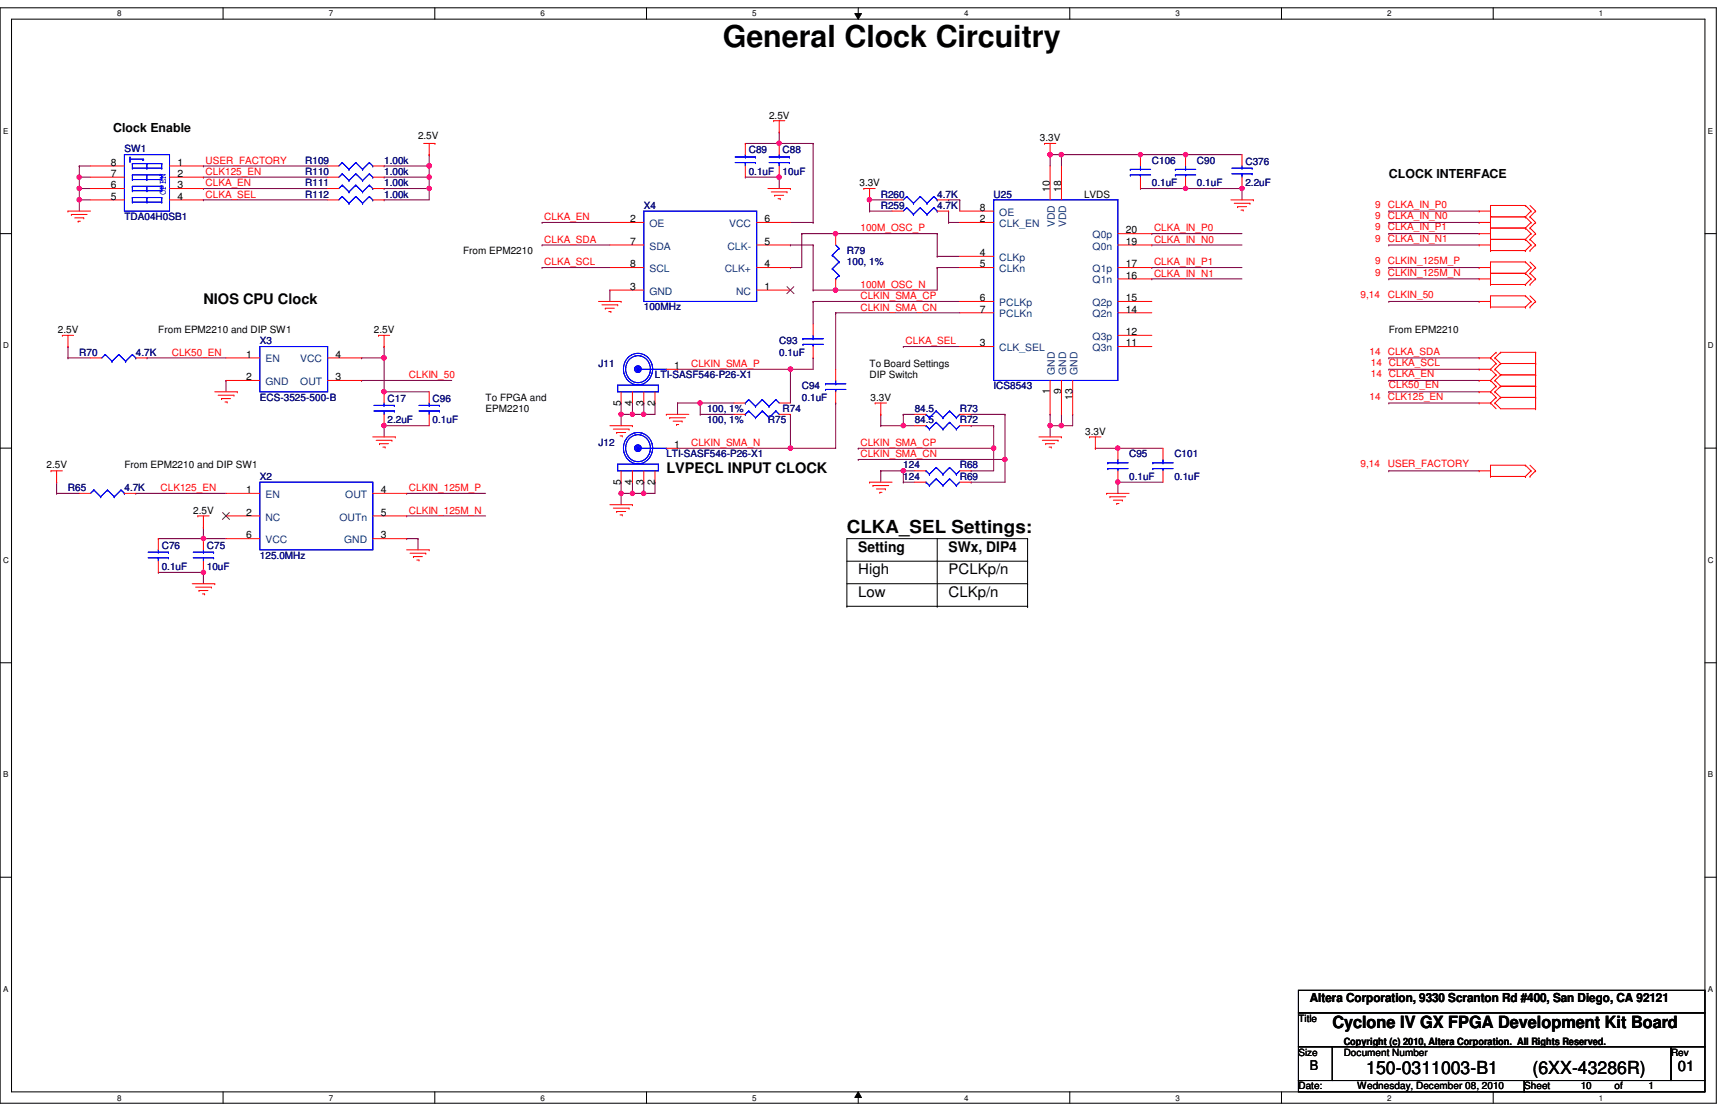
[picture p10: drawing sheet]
<svg xmlns="http://www.w3.org/2000/svg" width="432mm" height="279mm" viewBox="0 0 432 279" stroke-linecap="round" stroke-linejoin="round" font-family="sans-serif">
<defs><g id="words">
<text font-size="7.6" x="180.5" y="11.8">General Clock Circuitry</text>
<g font-size="4.5">
<text x="211.5" y="133">CLKA_SEL Settings:</text>
<text x="341.2" y="268.2">150-0311003-B1</text>
<text x="382.7" y="268.2">(6XX-43286R)</text>
</g>
<text font-size="4.2" x="332.7" y="256.8">Cyclone IV GX FPGA Development Kit Board</text>
<g font-size="3.6">
<text x="50.8" y="75.8">NIOS CPU Clock</text>
<text x="166.4" y="118.1">LVPECL INPUT CLOCK</text>
<text x="214.3" y="137.9">Setting</text>
<text x="236.9" y="137.9">SWx, DIP4</text>
<text x="214.3" y="143.4">High</text>
<text x="236.9" y="143.4">PCLKp/n</text>
<text x="214.3" y="149">Low</text>
<text x="236.9" y="149">CLKp/n</text>
<text x="419" y="267.4">01</text>
</g>
<text font-size="3.3" x="327.1" y="267.2">B</text>
<g font-size="3.1">
<text x="28.2" y="33">Clock Enable</text>
<text x="346.8" y="44.3">CLOCK INTERFACE</text>
<text x="327.1" y="250.1">Altera Corporation, 9330 Scranton Rd #400, San Diego, CA 92121</text>
</g>
<g font-size="2.5">
<text x="192.1" y="29.6">2.5V</text>
<text x="104.4" y="34.7">2.5V</text>
<text x="259.7" y="35.2">3.3V</text>
<text x="27.6" y="41.4">8</text>
<text x="44.3" y="41.4">1</text>
<text x="27.6" y="47">6</text>
<text x="27.6" y="44.2">7</text>
<text x="44.3" y="44.2">2</text>
<text x="44.3" y="47">3</text>
<text x="214.6" y="46.5">3.3V</text>
<text x="262.2" y="47.9" transform="rotate(-90 262.2 47.9)">10</text>
<text x="265" y="47.9" transform="rotate(-90 265 47.9)">18</text>
<text x="27.6" y="49.9">5</text>
<text x="44.3" y="49.9">4</text>
<text x="244.7" y="52.7">8</text>
<text x="270.7" y="49.3">LVDS</text>
<text x="157.4" y="55.5">2</text>
<text x="191" y="55.5">6</text>
<text x="244.7" y="55.5">2</text>
<text x="281.2" y="58.3">20</text>
<text x="115.7" y="63.4">From EPM2210</text>
<text x="157.4" y="61.1">7</text>
<text x="191" y="61.1">5</text>
<text x="244.7" y="64">4</text>
<text x="281.2" y="61.1">19</text>
<text x="157.4" y="66.8">8</text>
<text x="191" y="66.8">4</text>
<text x="244.7" y="66.8">5</text>
<text x="281.2" y="69.6">16</text>
<text x="281.2" y="66.8">17</text>
<text x="157.4" y="72.4">3</text>
<text x="191" y="72.4">1</text>
<text x="244.7" y="75.2">6</text>
<text x="281.2" y="75.2">15</text>
<text x="14.4" y="83.1">2.5V</text>
<text x="39.5" y="83.1">From EPM2210 and DIP SW1</text>
<text x="93.4" y="83.1">2.5V</text>
<text x="244.7" y="78.1">7</text>
<text x="281.2" y="83.7">12</text>
<text x="281.2" y="78.1">14</text>
<text x="346.8" y="83.1">From EPM2210</text>
<text x="61.5" y="89.3">1</text>
<text x="83.8" y="89.3">4</text>
<text x="244.7" y="86.5">3</text>
<text x="281.2" y="86.5">11</text>
<text x="61.5" y="95">2</text>
<text x="83.8" y="95">3</text>
<text x="168.4" y="92.2">1</text>
<text x="217.2" y="91.6">To Board Settings</text>
<text x="217.2" y="94.5">DIP Switch</text>
<text x="121.3" y="100.1">To FPGA and</text>
<text x="155.1" y="101.3" transform="rotate(-90 155.1 101.3)">5</text>
<text x="157.9" y="101.3" transform="rotate(-90 157.9 101.3)">4</text>
<text x="160.7" y="101.3" transform="rotate(-90 160.7 101.3)">3</text>
<text x="163.5" y="101.3" transform="rotate(-90 163.5 101.3)">2</text>
<text x="217.4" y="100.1">3.3V</text>
<text x="262.2" y="98.4" transform="rotate(-90 262.2 98.4)">1</text>
<text x="265" y="98.4" transform="rotate(-90 265 98.4)">9</text>
<text x="267.8" y="99.9" transform="rotate(-90 267.8 99.9)">13</text>
<text x="121.3" y="103">EPM2210</text>
<text x="168.4" y="111.9">1</text>
<text x="271" y="108.5">3.3V</text>
<text x="11.6" y="117">2.5V</text>
<text x="31.1" y="117">From EPM2210 and DIP SW1</text>
<text x="61.5" y="123.1">1</text>
<text x="95.1" y="123.1">4</text>
<text x="155.1" y="121" transform="rotate(-90 155.1 121)">5</text>
<text x="157.9" y="121" transform="rotate(-90 157.9 121)">4</text>
<text x="160.7" y="121" transform="rotate(-90 160.7 121)">3</text>
<text x="163.5" y="121" transform="rotate(-90 163.5 121)">2</text>
<text x="48.3" y="128.3">2.5V</text>
<text x="61.5" y="128.8">2</text>
<text x="95.1" y="128.8">5</text>
<text x="61.5" y="134.5">6</text>
<text x="95.1" y="134.5">3</text>
<text x="324.3" y="255.1">Title</text>
<text x="324.3" y="263.6">Size</text>
<text x="335.6" y="260.9">Copyright (c) 2010, Altera Corporation. All Rights Reserved.</text>
<text x="335.6" y="263.6">Document Number</text>
<text x="417.3" y="263.6">Rev</text>
<text x="324.3" y="272">Date:</text>
<text x="339" y="272">Wednesday, December 08, 2010</text>
<text x="380.7" y="272">Sheet</text>
<text x="394.8" y="272">10</text>
<text x="403.2" y="272">of</text>
<text x="411.7" y="272">1</text>
</g>
<g font-size="2.5" fill="#000080">
<text x="31.1" y="38.1">SW1</text>
<text x="76.2" y="40.9">R109</text>
<text x="95.9" y="40.9">1.00k</text>
<text x="187" y="38.3">C89</text>
<text x="195.5" y="38.3">C88</text>
<text x="287.7" y="40.9">C106</text>
<text x="298.9" y="40.9">C90</text>
<text x="311" y="41.1">C376</text>
<text x="76.2" y="46.5">R111</text>
<text x="76.2" y="43.7">R110</text>
<text x="95.9" y="46.5">1.00k</text>
<text x="95.9" y="43.7">1.00k</text>
<text x="187" y="43.7">0.1uF</text>
<text x="195.5" y="43.7">10uF</text>
<text x="287.7" y="46.5">0.1uF</text>
<text x="298.9" y="46.5">0.1uF</text>
<text x="311" y="46.5">2.2uF</text>
<text x="76.2" y="49.3">R112</text>
<text x="95.9" y="49.3">1.00k</text>
<text x="160.8" y="52.2">X4</text>
<text x="220" y="49.3">R260</text>
<text x="220" y="52.2">R259</text>
<text x="234.1" y="49.3">4.7K</text>
<text x="234.1" y="52.2">4.7K</text>
<text x="248.2" y="49.3">U25</text>
<text x="31.1" y="54.9">TDA04H0SB1</text>
<text x="211.5" y="63.4">R79</text>
<text x="211.5" y="66.3">100, 1%</text>
<text x="160.8" y="77.5">100MHz</text>
<text x="19.8" y="88.8">R70</text>
<text x="33.9" y="88.8">4.7K</text>
<text x="64.9" y="86">X3</text>
<text x="194.6" y="86">C93</text>
<text x="194.6" y="88.8">0.1uF</text>
<text x="149.5" y="91.6">J11</text>
<text x="163.6" y="94.4">LTI-SASF546-P26-X1</text>
<text x="64.9" y="100.1">ECS-3525-500-B</text>
<text x="96.8" y="100.3">C17</text>
<text x="108" y="100.3">C96</text>
<text x="200.2" y="97.2">C94</text>
<text x="200.2" y="100.1">0.1uF</text>
<text x="248.2" y="97.2">ICS8543</text>
<text x="96.8" y="105.7">2.2uF</text>
<text x="108" y="105.7">0.1uF</text>
<text x="176.6" y="105.7">100, 1%</text>
<text x="176.6" y="102.9">100, 1%</text>
<text x="191.8" y="105.7">R75</text>
<text x="195.5" y="102.9">R74</text>
<text x="228.4" y="105.7">84.5</text>
<text x="228.4" y="102.9">84.5</text>
<text x="239.7" y="105.7">R72</text>
<text x="239.7" y="102.9">R73</text>
<text x="149.5" y="111.3">J12</text>
<text x="64.9" y="119.8">X2</text>
<text x="166.4" y="114.2">LTI-SASF546-P26-X1</text>
<text x="225.6" y="119.8">124</text>
<text x="225.6" y="117">124</text>
<text x="239.7" y="119.8">R69</text>
<text x="239.7" y="117">R68</text>
<text x="282" y="114.2">C95</text>
<text x="282" y="119.8">0.1uF</text>
<text x="293.3" y="114.2">C101</text>
<text x="293.3" y="119.8">0.1uF</text>
<text x="17" y="122.6">R65</text>
<text x="31.1" y="122.6">4.7K</text>
<text x="40.4" y="137">C76</text>
<text x="51.6" y="137">C75</text>
<text x="40.4" y="142.4">0.1uF</text>
<text x="51.6" y="142.4">10uF</text>
<text x="64.9" y="139.5">125.0MHz</text>
</g>
<g font-size="2.5" fill="#f00">
<text x="51.4" y="40.9">USER_FACTORY</text>
<text x="51.4" y="46.5">CLKA_EN</text>
<text x="51.4" y="43.7">CLK125_EN</text>
<text x="51.4" y="49.4">CLKA_SEL</text>
<text x="343.5" y="51.9">9 CLKA_IN_P0</text>
<text x="135.9" y="55">CLKA_EN</text>
<text x="214.9" y="57.8">100M_OSC_P</text>
<text x="288.2" y="57.8">CLKA_IN_P0</text>
<text x="343.5" y="57.5">9 CLKA_IN_P1</text>
<text x="343.5" y="54.7">9 CLKA_IN_N0</text>
<text x="135.9" y="60.6">CLKA_SDA</text>
<text x="288.2" y="60.6">CLKA_IN_N0</text>
<text x="343.5" y="66">9 CLKIN_125M_P</text>
<text x="343.5" y="60.3">9 CLKA_IN_N1</text>
<text x="135.9" y="66.3">CLKA_SCL</text>
<text x="214.9" y="71.9">100M_OSC_N</text>
<text x="288.2" y="66.3">CLKA_IN_P1</text>
<text x="288.2" y="69.1">CLKA_IN_N1</text>
<text x="343.5" y="68.8">9 CLKIN_125M_N</text>
<text x="214.9" y="77.6">CLKIN_SMA_CN</text>
<text x="214.9" y="74.7">CLKIN_SMA_CP</text>
<text x="339.8" y="74.4">9,14</text>
<text x="346.6" y="74.4">CLKIN_50</text>
<text x="42.9" y="88.8">CLK50_EN</text>
<text x="226.1" y="86">CLKA_SEL</text>
<text x="342.1" y="88.5">14 CLKA_SDA</text>
<text x="102.1" y="94.4">CLKIN_50</text>
<text x="172.6" y="91.7">CLKIN_SMA_P</text>
<text x="342.3" y="91.3">14 CLKA_SCL</text>
<text x="342.3" y="94.1">14 CLKA_EN</text>
<text x="342.1" y="99.8">14 CLK125_EN</text>
<text x="346.8" y="97">CLK50_EN</text>
<text x="172.6" y="111.4">CLKIN_SMA_N</text>
<text x="214.9" y="111.4">CLKIN_SMA_CP</text>
<text x="214.9" y="114.2">CLKIN_SMA_CN</text>
<text x="339.8" y="116.7">9,14</text>
<text x="346.6" y="116.7">USER_FACTORY</text>
<text x="40.1" y="122.6">CLK125_EN</text>
<text x="102.1" y="122.6">CLKIN_125M_P</text>
<text x="102.1" y="128.3">CLKIN_125M_N</text>
</g>
<text font-size="2.5" fill="#00f" x="41.4" y="48.8" transform="rotate(-90 41.4 48.8)">OPEN</text>
<g font-size="2.5" fill="#004080">
<text x="249.6" y="53.8">OE</text>
<text x="162.2" y="56.7">OE</text>
<text x="182.1" y="56.7">VCC</text>
<text x="249.6" y="56.7">CLK_EN</text>
<text x="263.4" y="56.8" transform="rotate(-90 263.4 56.8)">VDD</text>
<text x="266.3" y="56.8" transform="rotate(-90 266.3 56.8)">VDD</text>
<text x="272.9" y="59.5">Q0p</text>
<text x="162.2" y="62.3">SDA</text>
<text x="181.7" y="62.3">CLK-</text>
<text x="249.6" y="65.2">CLKp</text>
<text x="272.9" y="62.3">Q0n</text>
<text x="162.2" y="67.9">SCL</text>
<text x="181" y="67.9">CLK+</text>
<text x="249.6" y="67.9">CLKn</text>
<text x="272.9" y="70.8">Q1n</text>
<text x="272.9" y="67.9">Q1p</text>
<text x="162.2" y="73.6">GND</text>
<text x="183.9" y="73.6">NC</text>
<text x="249.6" y="76.4">PCLKp</text>
<text x="272.9" y="76.4">Q2p</text>
<text x="249.6" y="79.2">PCLKn</text>
<text x="272.9" y="79.2">Q2n</text>
<text x="249.6" y="87.7">CLK_SEL</text>
<text x="272.9" y="87.7">Q3n</text>
<text x="272.9" y="84.9">Q3p</text>
<text x="66.3" y="90.5">EN</text>
<text x="75" y="90.5">VCC</text>
<text x="263.4" y="93.6" transform="rotate(-90 263.4 93.6)">GND</text>
<text x="266.3" y="93.6" transform="rotate(-90 266.3 93.6)">GND</text>
<text x="269.1" y="93.6" transform="rotate(-90 269.1 93.6)">GND</text>
<text x="66.3" y="96.1">GND</text>
<text x="75" y="96.1">OUT</text>
<text x="66.3" y="124.3">EN</text>
<text x="86.2" y="124.3">OUT</text>
<text x="66.3" y="130">NC</text>
<text x="84.8" y="130">OUTn</text>
<text x="66.3" y="135.6">VCC</text>
<text x="85.9" y="135.6">GND</text>
</g>
<g font-size="2">
<text x="29.3" y="4.1">8</text>
<text x="82.1" y="4.1">7</text>
<text x="135" y="4.1">6</text>
<text x="187.9" y="4.1">5</text>
<text x="240.7" y="4.1">4</text>
<text x="293.6" y="4.1">3</text>
<text x="346.5" y="4.1">2</text>
<text x="399.3" y="4.1">1</text>
<text x=".8" y="33.4">E</text>
<text x="426.5" y="33.4">E</text>
<text x=".8" y="86.9">D</text>
<text x="426.5" y="86.9">D</text>
<text x=".8" y="140.5">C</text>
<text x="426.5" y="140.5">C</text>
<text x=".8" y="194.1">B</text>
<text x="426.5" y="194.1">B</text>
<text x=".8" y="247.6">A</text>
<text x="426.5" y="247.6">A</text>
<text x="29.3" y="274.8">8</text>
<text x="82.1" y="274.8">7</text>
<text x="135" y="274.8">6</text>
<text x="187.9" y="274.8">5</text>
<text x="240.7" y="274.8">4</text>
<text x="293.6" y="274.8">3</text>
<text x="346.5" y="274.8">2</text>
<text x="399.3" y="274.8">1</text>
</g>
</g></defs>
<path d="M0 1.9h428.6v273.6h-428.6zM2.9 4.8h422.9v267.8h-422.9z" fill="none" stroke="#000" stroke-width=".25"/>
<g fill="#fff">
<path d="M29.3 2.3h1.1v2.2h-1.1z"/>
<path d="M29.3 273h1.1v2.2h-1.1z"/>
</g>
<path d="M55.7 1.9v2.9M55.7 272.6v2.9" fill="none" stroke="#000" stroke-width=".25"/>
<g fill="#fff">
<path d="M82.1 2.3h1.1v2.2h-1.1z"/>
<path d="M82.1 273h1.1v2.2h-1.1z"/>
</g>
<path d="M108.6 1.9v2.9M108.6 272.6v2.9" fill="none" stroke="#000" stroke-width=".25"/>
<g fill="#fff">
<path d="M135 2.3h1.1v2.2h-1.1z"/>
<path d="M135 273h1.1v2.2h-1.1z"/>
</g>
<path d="M161.5 1.9v2.9M161.5 272.6v2.9" fill="none" stroke="#000" stroke-width=".25"/>
<g fill="#fff">
<path d="M187.9 2.3h1.1v2.2h-1.1z"/>
<path d="M187.9 273h1.1v2.2h-1.1z"/>
</g>
<path d="M213.5 3.4h1.6l-.8 1.4zM214.3 1.9v2.9M214.3 272.6l.8 1.4h-1.6zM214.3 272.6v2.9" fill="none" stroke="#000" stroke-width=".25"/>
<path d="M213.5 3.4h1.6l-.8 1.4zM214.3 272.6l.8 1.4h-1.6z" fill="#000"/>
<g fill="#fff">
<path d="M240.7 2.3h1.2v2.2h-1.2z"/>
<path d="M240.7 273h1.2v2.2h-1.2z"/>
</g>
<path d="M267.2 1.9v2.9M267.2 272.6v2.9" fill="none" stroke="#000" stroke-width=".25"/>
<g fill="#fff">
<path d="M293.6 2.3h1.1v2.2h-1.1z"/>
<path d="M293.6 273h1.1v2.2h-1.1z"/>
</g>
<path d="M320 1.9v2.9M320 272.6v2.9" fill="none" stroke="#000" stroke-width=".25"/>
<g fill="#fff">
<path d="M346.5 2.3h1.1v2.2h-1.1z"/>
<path d="M346.5 273h1.1v2.2h-1.1z"/>
</g>
<path d="M372.9 1.9v2.9M372.9 272.6v2.9" fill="none" stroke="#000" stroke-width=".25"/>
<g fill="#fff">
<path d="M399.3 2.3h1.1v2.2h-1.1z"/>
<path d="M399.3 273h1.1v2.2h-1.1z"/>
<path d="M.8 31.5h1.3v2.3h-1.3z"/>
<path d="M426.5 31.5h1.3v2.3h-1.3z"/>
<path d="M.8 85.1h1.4v2.2h-1.4z"/>
<path d="M426.5 85.1h1.4v2.2h-1.4z"/>
</g>
<path d="M0 58.3h2.9M425.8 58.3h2.8" fill="none" stroke="#000" stroke-width=".25"/>
<g fill="#fff">
<path d="M.8 138.6h1.4v2.3h-1.4z"/>
<path d="M426.5 138.6h1.4v2.3h-1.4z"/>
</g>
<path d="M0 111.9h2.9M425.8 111.9h2.8" fill="none" stroke="#000" stroke-width=".25"/>
<g fill="#fff">
<path d="M.8 192.2h1.3v2.3h-1.3z"/>
<path d="M426.5 192.2h1.3v2.3h-1.3z"/>
</g>
<path d="M0 165.5h2.9M425.8 165.5h2.8" fill="none" stroke="#000" stroke-width=".25"/>
<g fill="#fff">
<path d="M.8 245.8h1.3v2.2h-1.3z"/>
<path d="M426.5 245.8h1.3v2.2h-1.3z"/>
</g>
<path d="M0 219h2.9M425.8 219h2.8" fill="none" stroke="#000" stroke-width=".25"/>
<path d="M39.5 134.5h.1M39.5 134.5h11.3M39.5 142.9h.1M39.5 142.9h11.3" fill="none" stroke="#800040" stroke-width=".25"/>
<circle cx="50.8" cy="142.9" r=".56" fill="#f0f"/>
<circle cx="50.8" cy="142.9" r=".56" fill="none" stroke="#f0f" stroke-width=".25"/>
<path d="M50.8 131.7h.1M50.8 134.5h.1M50.8 131.7v2.8M50.8 134.5h5.6M101.6 123.2h.1M101.6 128.8h.1M101.6 123.2h19.7M101.6 128.8h19.7M104.4 134.5h.1M104.4 134.5v2.8M50.8 142.9h.1M50.8 142.9v2.9" fill="none" stroke="#800040" stroke-width=".25"/>
<circle cx="50.8" cy="134.4" r=".56" fill="#f0f"/>
<circle cx="50.8" cy="134.4" r=".56" fill="none" stroke="#f0f" stroke-width=".25"/>
<path d="M155.1 103.5h.1M155.1 103.5h2.8" fill="none" stroke="#800040" stroke-width=".25"/>
<circle cx="155.1" cy="103.4" r=".55" fill="#f0f"/>
<circle cx="155.1" cy="103.4" r=".55" fill="none" stroke="#f0f" stroke-width=".25"/>
<path d="M265.1 38.6h.1M265.1 38.6h19.7M265.1 38.6v2.8M157.9 100.6h.1M157.9 100.6v2.9" fill="none" stroke="#800040" stroke-width=".25"/>
<circle cx="265" cy="38.6" r=".56" fill="#f0f"/>
<circle cx="265" cy="38.6" r=".56" fill="none" stroke="#f0f" stroke-width=".25"/>
<path d="M262.3 106.3h.1M262.3 103.5h.1M262.3 106.3h5.6M262.3 103.5v2.8M265.1 106.3h.1M265.1 103.5h.1M265.1 103.5v2.8" fill="none" stroke="#800040" stroke-width=".25"/>
<circle cx="265" cy="106.3" r=".56" fill="#f0f"/>
<circle cx="265" cy="106.3" r=".56" fill="none" stroke="#f0f" stroke-width=".25"/>
<path d="M262.3 106.3h.1M262.3 106.3v2.8" fill="none" stroke="#800040" stroke-width=".25"/>
<circle cx="262.2" cy="106.3" r=".56" fill="#f0f"/>
<circle cx="262.2" cy="106.3" r=".56" fill="none" stroke="#f0f" stroke-width=".25"/>
<path d="M236.9 49.9h.1M236.9 49.9h2.8M208.7 78.1h.1M208.7 78.1h31M155.1 100.6h.1M155.1 100.6v2.9M157.9 103.5h.1M157.9 103.5h2.9" fill="none" stroke="#800040" stroke-width=".25"/>
<circle cx="157.9" cy="103.4" r=".54" fill="#f0f"/>
<circle cx="157.9" cy="103.4" r=".54" fill="none" stroke="#f0f" stroke-width=".25"/>
<path d="M284.8 47.1h.1M284.8 47.1h11.3M160.8 100.6h.1M160.8 100.6v2.9" fill="none" stroke="#800040" stroke-width=".25"/>
<circle cx="296.1" cy="47" r=".55" fill="#f0f"/>
<circle cx="296.1" cy="47" r=".55" fill="none" stroke="#f0f" stroke-width=".25"/>
<path d="M296.1 38.6h.1M296.1 38.6h14.1" fill="none" stroke="#800040" stroke-width=".25"/>
<circle cx="296.1" cy="38.6" r=".56" fill="#f0f"/>
<circle cx="296.1" cy="38.6" r=".56" fill="none" stroke="#f0f" stroke-width=".25"/>
<path d="M217.2 52.7h.1M217.2 49.9h.1M217.2 52.7h5.6M217.2 49.9v2.8M155.1 103.5h.1M155.1 103.5v2.8M267.9 103.5h.1M267.9 103.5v2.8" fill="none" stroke="#800040" stroke-width=".25"/>
<circle cx="217.1" cy="49.9" r=".56" fill="#f0f"/>
<circle cx="217.1" cy="49.9" r=".56" fill="none" stroke="#f0f" stroke-width=".25"/>
<path d="M262.3 38.6h.1M262.3 38.6v2.8M217.2 49.9h.1M217.2 49.9h5.6M203.1 75.3h.1M203.1 75.3h36.6" fill="none" stroke="#800040" stroke-width=".25"/>
<circle cx="262.2" cy="38.6" r=".56" fill="#f0f"/>
<circle cx="262.2" cy="38.6" r=".56" fill="none" stroke="#f0f" stroke-width=".25"/>
<path d="M310.2 47.1h.1M310.2 47.1v2.8" fill="none" stroke="#800040" stroke-width=".25"/>
<circle cx="310.2" cy="47" r=".55" fill="#f0f"/>
<circle cx="310.2" cy="47" r=".55" fill="none" stroke="#f0f" stroke-width=".25"/>
<path d="M155.1 123.2h.1M155.1 123.2v2.8M160.8 123.2h.1M160.8 123.2h2.8" fill="none" stroke="#800040" stroke-width=".25"/>
<circle cx="160.7" cy="123.2" r=".56" fill="#f0f"/>
<circle cx="160.7" cy="123.2" r=".56" fill="none" stroke="#f0f" stroke-width=".25"/>
<path d="M155.1 120.4h.1M155.1 120.4v2.8M157.9 123.2h.1M157.9 123.2h2.9M163.6 120.4h.1M163.6 120.4v2.8" fill="none" stroke="#800040" stroke-width=".25"/>
<circle cx="157.9" cy="123.2" r=".55" fill="#f0f"/>
<circle cx="157.9" cy="123.2" r=".55" fill="none" stroke="#f0f" stroke-width=".25"/>
<path d="M155.1 123.2h.1M155.1 123.2h2.8M160.8 120.4h.1M160.8 120.4v2.8" fill="none" stroke="#800040" stroke-width=".25"/>
<circle cx="155.1" cy="123.2" r=".56" fill="#f0f"/>
<circle cx="155.1" cy="123.2" r=".56" fill="none" stroke="#f0f" stroke-width=".25"/>
<path d="M160.8 103.5h.1M160.8 103.5h2.8M157.9 120.4h.1M157.9 120.4v2.8" fill="none" stroke="#800040" stroke-width=".25"/>
<circle cx="160.7" cy="103.4" r=".55" fill="#f0f"/>
<circle cx="160.7" cy="103.4" r=".55" fill="none" stroke="#f0f" stroke-width=".25"/>
<path d="M236.9 55.5h.1M236.9 52.7h.1M236.9 55.5h2.8M236.9 52.7v2.8M239.7 49.9h.1M239.7 49.9v2.8M225.6 86.5h.1M225.6 86.5h14.1M163.6 100.6h.1M163.6 100.6v2.9M197.4 111.9h.1M197.4 111.9h11.3" fill="none" stroke="#800040" stroke-width=".25"/>
<circle cx="197.4" cy="111.9" r=".56" fill="#f0f"/>
<circle cx="197.4" cy="111.9" r=".56" fill="none" stroke="#f0f" stroke-width=".25"/>
<path d="M284.8 38.6h.1M284.8 38.6h11.3M197.4 92.2h.1M197.4 92.2h5.7" fill="none" stroke="#800040" stroke-width=".25"/>
<circle cx="284.8" cy="38.6" r=".55" fill="#f0f"/>
<circle cx="284.8" cy="38.6" r=".55" fill="none" stroke="#f0f" stroke-width=".25"/>
<path d="M296.1 47.1h.1M296.1 47.1h14.1M197.4 92.2h.1M197.4 92.2v8.4M169.2 111.9h.1M197.4 103.5h.1M197.4 103.5v8.4h-28.2" fill="none" stroke="#800040" stroke-width=".25"/>
<circle cx="197.4" cy="92.2" r=".56" fill="#f0f"/>
<circle cx="197.4" cy="92.2" r=".56" fill="none" stroke="#f0f" stroke-width=".25"/>
<path d="M169.2 100.6h.1M169.2 100.6h14.1M169.2 100.6v2.9M174.9 100.6h.1M174.9 103.5h.1M174.9 100.6v2.9M174.9 103.5h8.4" fill="none" stroke="#800040" stroke-width=".25"/>
<circle cx="174.8" cy="100.6" r=".56" fill="#f0f"/>
<circle cx="174.8" cy="100.6" r=".56" fill="none" stroke="#f0f" stroke-width=".25"/>
<g fill="none" stroke="#800040" stroke-width=".25">
<path d="M203.1 75.3h.1M203.1 75.3v5.6M208.7 78.1h.1M208.7 78.1v14.1M203.1 89.4h.1M203.1 89.4v2.8M208.7 100.6h.1M208.7 100.6v11.3M225.6 117.6h.1M225.6 117.6h2.8M251 114.7h.1M251 114.7v5.7h-8.5"/>
<path d="M225.6 120.4h.1M225.6 120.4h2.8M242.5 120.4h.1"/>
</g>
<circle cx="225.6" cy="117.5" r=".55" fill="#f0f"/>
<circle cx="225.6" cy="117.5" r=".55" fill="none" stroke="#f0f" stroke-width=".25"/>
<g fill="none" stroke="#800040" stroke-width=".25">
<path d="M214.3 114.7h.1M214.3 114.7h36.7M220 117.6h.1M220 103.5h.1M220 106.3h.1M220 103.5v2.8M220 117.6v2.8M220 117.6h5.6M220 106.3h5.6M225.6 117.6h.1M225.6 117.6v2.8M242.5 117.6h.1"/>
<path d="M248.2 106.3h.1M248.2 111.9h.1M248.2 106.3v11.3h-5.7"/>
</g>
<circle cx="250.9" cy="114.7" r=".56" fill="#f0f"/>
<circle cx="250.9" cy="114.7" r=".56" fill="none" stroke="#f0f" stroke-width=".25"/>
<path d="M214.3 111.9h.1M214.3 111.9h33.9M251 103.5h.1M251 103.5v11.2" fill="none" stroke="#800040" stroke-width=".25"/>
<circle cx="248.2" cy="111.9" r=".56" fill="#f0f"/>
<circle cx="248.2" cy="111.9" r=".56" fill="none" stroke="#f0f" stroke-width=".25"/>
<path d="M242.5 106.3h.1M242.5 106.3h5.7M273.6 111.9h.1M273.6 111.9h16.8M279.2 111.9h.1" fill="none" stroke="#800040" stroke-width=".25"/>
<circle cx="279.1" cy="111.9" r=".56" fill="#f0f"/>
<circle cx="279.1" cy="111.9" r=".56" fill="none" stroke="#f0f" stroke-width=".25"/>
<path d="M279.2 120.4h.1M279.2 120.4v2.8M279.2 120.4h11.2" fill="none" stroke="#800040" stroke-width=".25"/>
<circle cx="279.1" cy="120.3" r=".56" fill="#f0f"/>
<circle cx="279.1" cy="120.3" r=".56" fill="none" stroke="#f0f" stroke-width=".25"/>
<path d="M225.6 106.3h.1M225.6 103.5h.1M225.6 106.3h2.8M225.6 103.5h2.8M225.6 103.5v2.8" fill="none" stroke="#800040" stroke-width=".25"/>
<circle cx="225.6" cy="106.3" r=".56" fill="#f0f"/>
<circle cx="225.6" cy="106.3" r=".56" fill="none" stroke="#f0f" stroke-width=".25"/>
<path d="M262.3 38.6h.1M262.3 38.6h2.8M242.5 103.5h.1M242.5 103.5h8.5" fill="none" stroke="#800040" stroke-width=".25"/>
<circle cx="262.2" cy="38.6" r=".56" fill="#f0f"/>
<circle cx="262.2" cy="38.6" r=".56" fill="none" stroke="#f0f" stroke-width=".25"/>
<g fill="none" stroke="#800040" stroke-width=".25">
<path d="M287.7 58.3h.1M287.7 58.3h22.5M287.7 61.2h.1M287.7 66.8h.1M287.7 69.6h.1M287.7 61.2h22.5M287.7 66.8h22.5M287.7 69.6h22.5M90.3 89.4h.1M90.3 89.4h5.6M169.2 92.2h.1M169.2 92.2h28.2"/>
<path d="M14.1 120.4h.1M14.1 123.2h.1M14.1 120.4v2.8M14.1 123.2h5.7M33.9 123.2h.1M33.9 123.2h22.5"/>
</g>
<circle cx="95.9" cy="89.3" r=".55" fill="#f0f"/>
<circle cx="95.9" cy="89.3" r=".55" fill="none" stroke="#f0f" stroke-width=".25"/>
<path d="M56.4 95h.1M56.4 95v2.8M90.3 95h.1M90.3 95h22.5M95.9 86.5h.1M95.9 89.4h.1M95.9 86.5v11.3" fill="none" stroke="#800040" stroke-width=".25"/>
<circle cx="95.9" cy="97.8" r=".56" fill="#f0f"/>
<circle cx="95.9" cy="97.8" r=".56" fill="none" stroke="#f0f" stroke-width=".25"/>
<circle cx="95.9" cy="89.3" r=".55" fill="#f0f"/>
<circle cx="95.9" cy="89.3" r=".55" fill="none" stroke="#f0f" stroke-width=".25"/>
<path d="M95.9 97.8h.1M95.9 97.8h11.3M95.9 106.3h.1M95.9 106.3v2.8" fill="none" stroke="#800040" stroke-width=".25"/>
<circle cx="95.9" cy="106.3" r=".56" fill="#f0f"/>
<circle cx="95.9" cy="106.3" r=".56" fill="none" stroke="#f0f" stroke-width=".25"/>
<path d="M107.2 44.2h.1M107.2 44.2v2.9M346.8 75.3h.1M346.8 75.3h22.6M17 86.5h.1M17 89.4h.1M17 86.5v2.9M17 89.4h5.6M36.7 89.4h.1M36.7 89.4h19.7M95.9 106.3h.1M95.9 106.3h11.3" fill="none" stroke="#800040" stroke-width=".25"/>
<circle cx="107.2" cy="44.2" r=".56" fill="#f0f"/>
<circle cx="107.2" cy="44.2" r=".56" fill="none" stroke="#f0f" stroke-width=".25"/>
<path d="M19.8 47.1h.1M19.8 47.1v2.8" fill="none" stroke="#800040" stroke-width=".25"/>
<circle cx="19.8" cy="47" r=".55" fill="#f0f"/>
<circle cx="19.8" cy="47" r=".55" fill="none" stroke="#f0f" stroke-width=".25"/>
<path d="M19.8 44.2h.1M19.8 44.2v2.9" fill="none" stroke="#800040" stroke-width=".25"/>
<circle cx="19.8" cy="44.2" r=".56" fill="#f0f"/>
<circle cx="19.8" cy="44.2" r=".56" fill="none" stroke="#f0f" stroke-width=".25"/>
<path d="M107.2 41.4h.1M107.2 41.4v2.8" fill="none" stroke="#800040" stroke-width=".25"/>
<circle cx="107.2" cy="41.4" r=".56" fill="#f0f"/>
<circle cx="107.2" cy="41.4" r=".56" fill="none" stroke="#f0f" stroke-width=".25"/>
<path d="M19.8 47.1h.1M19.8 49.9h.1M19.8 47.1h2.8M19.8 49.9v2.8" fill="none" stroke="#800040" stroke-width=".25"/>
<circle cx="19.8" cy="49.9" r=".56" fill="#f0f"/>
<circle cx="19.8" cy="49.9" r=".56" fill="none" stroke="#f0f" stroke-width=".25"/>
<path d="M19.8 49.9h.1M19.8 49.9h2.8M50.8 47.1h.1M50.8 41.4h.1M50.8 44.2h.1M50.8 47.1h31M50.8 41.4h31M50.8 44.2h31M95.9 44.2h.1M95.9 41.4h.1M95.9 41.4h11.3M95.9 44.2h11.3" fill="none" stroke="#800040" stroke-width=".25"/>
<circle cx="107.2" cy="41.4" r=".56" fill="#f0f"/>
<circle cx="107.2" cy="41.4" r=".56" fill="none" stroke="#f0f" stroke-width=".25"/>
<path d="M95.9 47.1h.1M95.9 47.1h11.3M107.2 47.1h.1M107.2 47.1v2.8" fill="none" stroke="#800040" stroke-width=".25"/>
<circle cx="107.2" cy="47" r=".55" fill="#f0f"/>
<circle cx="107.2" cy="47" r=".55" fill="none" stroke="#f0f" stroke-width=".25"/>
<g fill="none" stroke="#800040" stroke-width=".25">
<path d="M107.2 38.6h.1M107.2 38.6v2.8M186.1 35.8h.1M186.1 35.8h17M194.6 35.8h.1M194.6 33h.1M194.6 33v2.8M203.1 35.8h.1M203.1 35.8v19.7M19.8 41.4h.1M19.8 44.2h.1M19.8 41.4h2.8"/>
<path d="M19.8 41.4v2.8M19.8 44.2h2.8M50.8 49.9h.1M50.8 49.9h31M95.9 49.9h.1M95.9 49.9h11.3M197.4 66.8h.1M197.4 61.2h.1M197.4 66.8h2.8M197.4 61.2h5.7"/>
</g>
<circle cx="194.6" cy="35.8" r=".56" fill="#f0f"/>
<circle cx="194.6" cy="35.8" r=".56" fill="none" stroke="#f0f" stroke-width=".25"/>
<path d="M194.6 44.2h.1M194.6 44.2v2.9M200.2 58.3h.1M200.2 58.3h8.5M203.1 72.4h.1M203.1 72.4h31M208.7 72.4h.1" fill="none" stroke="#800040" stroke-width=".25"/>
<circle cx="208.7" cy="72.4" r=".56" fill="#f0f"/>
<circle cx="208.7" cy="72.4" r=".56" fill="none" stroke="#f0f" stroke-width=".25"/>
<g fill="none" stroke="#800040" stroke-width=".25">
<path d="M186.1 44.2h.1M186.1 44.2h8.5M200.2 58.3h.1M200.2 58.3v8.5M234.1 58.3h.1M234.1 58.3v5.7M203.1 61.2h.1M203.1 61.2v11.2M234.1 66.8h.1M234.1 64h.1M234.1 66.8h5.6M234.1 66.8v5.6"/>
<path d="M234.1 64h5.6"/>
</g>
<circle cx="194.6" cy="44.2" r=".56" fill="#f0f"/>
<circle cx="194.6" cy="44.2" r=".56" fill="none" stroke="#f0f" stroke-width=".25"/>
<path d="M208.7 58.3h.1M208.7 58.3h25.4" fill="none" stroke="#800040" stroke-width=".25"/>
<circle cx="208.7" cy="58.3" r=".56" fill="#f0f"/>
<circle cx="208.7" cy="58.3" r=".56" fill="none" stroke="#f0f" stroke-width=".25"/>
<g fill="none" stroke="#800040" stroke-width=".25">
<path d="M135.4 55.5h.1M135.4 55.5h16.9M197.4 55.5h5.7M203.1 55.5h.1M346.8 58.3h.1M346.8 55.5h.1M346.8 52.7h.1M346.8 55.5h22.6M346.8 58.3h22.6M346.8 52.7h22.6M135.4 61.2h.1M135.4 66.8h.1"/>
<path d="M135.4 61.2h16.9M135.4 66.8h16.9M152.3 72.4h.1M152.3 72.4v2.9M346.8 69.6h.1M346.8 66.8h.1M346.8 61.2h.1M346.8 61.2h22.6M346.8 66.8h22.6M346.8 69.6h22.6M346.8 89.4h.1M346.8 92.2h.1"/>
<path d="M346.8 95h.1M346.8 97.8h.1M346.8 89.4h22.6M346.8 92.2h22.6M346.8 95h22.6M346.8 97.8h22.6M346.8 100.6h.1M346.8 117.6h.1M346.8 100.6h22.6M346.8 117.6h22.6M101.6 134.5h.1M101.6 134.5h2.8"/>
</g>
<g fill="none" stroke="#f00" stroke-width=".25">
<path d="M105.8 35.8h2.8M107.2 38.6h.1M107.2 35.8v2.8M108.6 35.8h.1M186.1 35.8v2.8M193.2 30.1h.1M193.2 30.1h2.8M194.6 33h.1M194.6 30.1v2.9M194.6 35.8v2.8M260.9 35.8h.1M260.9 35.8h2.8"/>
<path d="M262.3 38.6h.1M262.3 35.8v2.8M284.8 38.6v2.8M296.1 38.6v2.8M310.2 38.6v2.8M17 52.7h.1M17 52.7h5.6M17.8 53.6h.1M17.8 53.6h4M18.7 54.4h2.2M19.5 55.2h.1M19.5 55.2h.6"/>
<path d="M20.9 54.4h.1M22.6 49.9h8.5M22.6 47.1h8.5M22.6 44.2h8.5M22.6 41.4h8.5M42.3 49.9h8.5M42.3 47.1h8.5M42.3 44.2h8.5M42.3 41.4h8.5M81.8 49.9h2.8M81.8 47.1h2.8M81.8 44.2h2.8"/>
<path d="M81.8 41.4h2.8M93.1 49.9h2.8M93.1 47.1h2.8M93.1 44.2h2.8M93.1 41.4h2.8M152.3 55.5h8.5M186.1 41.4v2.8M189 55.5h8.4M191.8 47.1h5.6M192.6 47.9h4M193.5 48.8h.1M193.5 48.8h2.2"/>
<path d="M194.3 49.6h.6M194.6 41.4v2.8M194.9 49.6h.1M196.6 47.9h.1M197.4 47.1h.1M208.7 58.3v2.9M215.7 47.1h.1M215.7 47.1h2.9M217.2 49.9h.1M217.2 47.1v2.8M222.8 49.9h2.8M222.8 52.7h2.8"/>
<path d="M234.1 49.9h2.8M234.1 52.7h2.8M239.7 52.7h8.5M239.7 55.5h8.5M262.3 41.4v8.5M265.1 41.4v8.5M279.2 58.3h8.5M284.8 44.2v2.9M296.1 44.2v2.9M307.4 49.9h5.6M308.2 50.8h4M309.1 51.6h.1"/>
<path d="M309.1 51.6h2.2M309.9 52.5h.6M310.2 44.2v2.9M310.5 52.5h.1M312.2 50.8h.1M313 49.9h.1M369.4 58.3h.1M369.4 55.5h.1M369.4 52.7h.1M369.4 52.7h2.8M369.4 58.3h2.8M369.4 55.5h2.8"/>
<path d="M372.2 59.8h.1M372.2 56.9h.1M372.2 54.1h.1M372.2 59.8h8.8M372.2 56.9h8.8M372.2 54.1h8.8M381 59.8h.1M381 56.9h.1M381 54.1h.1M381 51.3h.1M381 51.3h-8.8v11.3M381 59.8l1.4 1.4"/>
<path d="M381 56.9l1.4 1.4M381 54.1l1.4 1.4M381 51.3l1.4 1.4M382.1 59.8h.1M382.1 56.9h.1M382.1 54.1h.1M382.1 59.8l1.4 1.4M382.1 56.9l1.4 1.4M382.1 54.1l1.4 1.4M382.1 51.3l1.4 1.4M382.4 58.3h.1M382.4 55.5h.1"/>
<path d="M382.4 52.7h.1M382.4 58.3l-1.4 1.5M382.4 55.5l-1.4 1.4M382.4 52.7l-1.4 1.4M383.5 58.3h.1M383.5 55.5h.1M383.5 52.7h.1M383.5 58.3l-1.4 1.5M383.5 55.5l-1.4 1.4M383.5 52.7l-1.4 1.4M149.5 75.3h5.6M150.3 76.1h4"/>
<path d="M151.2 77h.1M151.2 77h2.2M152 77.8h.6M152.3 66.8h8.5M152.3 61.2h8.5M152.3 72.4h8.5M152.6 77.8h.1M154.3 76.1h.1M155.1 75.3h.1M189 66.8h8.4M189 61.2h8.4M189 72.4h8.4"/>
<path d="M208.7 69.6v2.8M239.7 75.3h8.5M239.7 66.8h8.5M239.7 64h8.5M239.7 78.1h8.5M279.2 75.3h8.5M279.2 69.6h8.5M279.2 66.8h8.5M279.2 61.2h8.5M279.2 78.1h8.5M369.4 75.3h.1M369.4 69.6h.1"/>
<path d="M369.4 66.8h.1M369.4 61.2h.1M369.4 75.3h2.8M369.4 69.6h2.8M369.4 66.8h2.8M369.4 61.2h2.8M372.2 76.7h.1M372.2 71h.1M372.2 68.2h.1M372.2 62.6h.1M372.2 76.7h8.8M372.2 71h8.8"/>
<path d="M372.2 68.2h8.8M372.2 62.6h8.8M381 76.7h.1M381 73.9h.1M381 71h.1M381 68.2h.1M381 65.4h.1M381 62.6h.1M381 73.9h-8.8v2.8M381 73.9l1.4 1.4M381 65.4h-8.8v5.6M381 68.2l1.4 1.4"/>
<path d="M381 65.4l1.4 1.4M382.1 76.7h.1M382.1 71h.1M382.1 68.2h.1M382.1 62.6h.1M382.1 73.9l1.4 1.4M382.1 68.2l1.4 1.4M382.1 65.4l1.4 1.4M382.4 75.3h.1M382.4 69.6h.1M382.4 66.8h.1M382.4 61.2h.1"/>
<path d="M382.4 75.3l-1.4 1.4M382.4 69.6l-1.4 1.4M382.4 66.8l-1.4 1.4M382.4 61.2l-1.4 1.4M383.5 75.3h.1M383.5 69.6h.1M383.5 66.8h.1M383.5 61.2h.1M383.5 75.3l-1.4 1.4M383.5 69.6l-1.4 1.4M383.5 66.8l-1.4 1.4M383.5 61.2l-1.4 1.4"/>
<path d="M15.6 83.7h.1M15.6 83.7h2.8M17 86.5h.1M17 83.7v2.8M22.6 89.4h2.8M33.9 89.4h2.8M53.6 97.8h5.7M54.5 98.7h3.9M55.3 99.5h.1M55.3 99.5h2.3M56.4 89.4h8.5M56.4 95h8.5"/>
<path d="M58.4 98.7h.1M59.3 97.8h.1M81.8 89.4h8.5M81.8 95h8.5M94.5 83.7h.1M94.5 83.7h2.8M95.9 86.5h.1M95.9 83.7v2.8M95.9 97.8v2.8M107.2 97.8v2.8M155.1 97.8v2.8M157.9 97.8v2.8"/>
<path d="M160.8 97.8v2.8M163.6 97.8v2.8M166.4 92.2h2.8M203.1 80.9v2.8M203.1 86.5v2.9M208.7 92.2v2.8M208.7 97.8v2.8M239.7 86.5h8.5M262.3 95v8.5M265.1 95v8.5M267.9 95v8.5M279.2 83.7h8.5"/>
<path d="M279.2 86.5h8.5M369.4 89.4h.1M369.4 92.2h.1M369.4 95h.1M369.4 97.8h.1M369.4 97.8h2.8M369.4 89.4h2.8M369.4 92.2h2.8M369.4 95h2.8M372.2 89.4h.1M372.2 92.2h.1M372.2 95h.1"/>
<path d="M372.2 97.8h.1M372.2 89.4l1.4 1.4M372.2 92.2l1.4 1.4M372.2 95l1.4 1.4M372.2 97.8l1.4 1.4M373.3 89.4h.1M373.3 92.2h.1M373.3 95h.1M373.3 97.8h.1M373.3 89.4l1.5 1.4M373.3 92.2l1.5 1.4M373.3 95l1.5 1.4"/>
<path d="M373.3 97.8l1.5 1.4M373.6 88h.1M373.6 90.8h.1M373.6 93.6h.1M373.6 99.2h.1M373.6 96.4h.1M373.6 88l-1.4 1.4M373.6 90.8l-1.4 1.4M373.6 93.6l-1.4 1.4M373.6 99.2l-1.4 1.4M373.6 96.4l-1.4 1.4M374.8 88h.1"/>
<path d="M374.8 90.8h.1M374.8 93.6h.1M374.8 99.2h.1M374.8 96.4h.1M374.8 88h8.7M374.8 90.8h8.7M374.8 88l-1.5 1.4M374.8 93.6h8.7M374.8 90.8l-1.5 1.4M374.8 96.4h8.7M374.8 93.6l-1.5 1.4M374.8 99.2h8.7"/>
<path d="M374.8 99.2l-1.5 1.4M374.8 96.4l-1.5 1.4M383.5 88h.1M383.5 90.8h.1M383.5 93.6h.1M383.5 96.4h.1M383.5 99.2h.1M383.5 88v14.1M12.7 117.6h.1M12.7 117.6h2.9M14.1 117.6v2.8M56.2 100.4h.5"/>
<path d="M56.7 100.4h.1M93.1 109.1h5.6M93.9 109.9h4M94.8 110.8h.1M94.8 110.8h2.2M95.6 111.6h.6M95.9 103.5v2.8M96.2 111.6h.1M97.9 109.9h.1M98.7 109.1h.1M107.2 103.5v2.8M152.3 106.3h5.6"/>
<path d="M153.2 107.1h3.9M154 108h.1M154 108h2.3M154.9 108.8h.5M155.1 117.6v2.8M155.4 108.8h.1M157.1 107.1h.1M157.9 106.3h.1M157.9 117.6v2.8M160.8 117.6v2.8M163.6 117.6v2.8M166.4 103.5h.1"/>
<path d="M166.4 103.5h5.6M166.4 111.9h2.8M167.3 104.3h.1M167.3 104.3h3.9M168.1 105.2h2.2M169 106h.1M169 106h.5M170.3 105.2h.1M183.3 100.6h2.8M183.3 103.5h2.8M194.6 100.6h2.8M194.6 103.5h2.8"/>
<path d="M218.6 100.6h.1M218.6 100.6h2.8M220 103.5h.1M220 100.6v2.9M228.4 106.3h2.9M228.4 103.5h2.9M228.4 117.6h2.9M239.7 106.3h2.8M239.7 103.5h2.8M239.7 117.6h2.8M259.5 109.1h5.6M260.3 109.9h3.9"/>
<path d="M261.2 110.8h.1M261.2 110.8h2.2M262 111.6h.6M262.6 111.6h.1M264.2 109.9h.1M265.1 109.1h.1M272.1 109.1h.1M272.1 109.1h2.9M273.6 111.9h.1M273.6 109.1v2.8M279.2 111.9v2.8M279.2 117.6v2.8"/>
<path d="M290.4 111.9v2.8M290.4 117.6v2.8M369.4 100.6h.1M369.4 117.6h.1M369.4 100.6h2.8M369.4 117.6h2.8M372.2 100.6h.1M372.2 119h.1M372.2 100.6l1.4 1.5M372.2 119h8.8M373.3 100.6h.1M373.3 100.6l1.5 1.5h8.7"/>
<path d="M381 119h.1M381 116.2h.1M381 116.2h-8.8v2.8M381 116.2l1.4 1.4M382.1 119h.1M382.1 116.2l1.4 1.4M382.4 117.6h.1M382.4 117.6l-1.4 1.4M383.5 102.1h.1M383.5 117.6h.1M383.5 117.6l-1.4 1.4M14.1 120.4h.1"/>
<path d="M19.8 123.2h2.8M31.1 123.2h2.8M39.5 134.5v2.8M49.4 128.8h.1M49.4 128.8h2.8M50.8 131.7h.1M50.8 128.8v2.9M50.8 134.5v2.8M56.4 128.8h8.5M56.4 123.2h8.5M56.4 134.5h8.5M93.1 128.8h8.5"/>
<path d="M93.1 123.2h8.5M93.1 134.5h8.5M101.6 137.3h5.6M102.4 138.1h3.9M103.3 139h.1M103.3 139h2.2M104.1 139.8h.5M104.6 139.8h.1M106.3 138.1h.1M107.2 137.3h.1M152.3 126h5.6M153.2 126.9h3.9"/>
<path d="M154 127.7h.1M154 127.7h2.3M154.9 128.6h.5M155.4 128.6h.1M157.1 126.9h.1M157.9 126h.1M217.2 120.4h.1M217.2 120.4h5.6M218 121.2h.1M218 121.2h4M218.9 122.1h2.2M219.7 122.9h.1"/>
<path d="M219.7 122.9h.6M221.1 122.1h.1M228.4 120.4h2.9M239.7 120.4h2.8M276.4 123.2h.1M276.4 123.2h5.6M277.2 124h.1M277.2 124h3.9M278 124.9h2.3M278.9 125.7h.1M278.9 125.7h.5M280.3 124.9h.1"/>
<path d="M39.5 140.1v2.8M48 145.8h5.6M48.9 146.6h3.9M49.7 147.4h.1M49.7 147.4h2.2M50.5 148.3h.6M50.8 140.1v2.8M51.1 148.3h.1M52.8 146.6h.1M53.6 145.8h.1"/>
</g>
<g fill="none" stroke="#000" stroke-width=".25">
<path d="M234.1 134.5v16.9M256.6 134.5h.1M256.6 134.5h-45.1v16.9M256.6 134.5v16.9M211.5 151.4h.1M211.5 151.4h45.1M211.5 140.1h45.1M211.5 145.8h45.1M234.1 151.4h.1M256.6 151.4h.1M256.6 140.1h.1M256.6 145.8h.1"/>
<path d="M324.3 247.3h101.5v5.6h-101.5zM324.3 252.9h101.5v8.5h-101.5zM324.3 261.4h8.4v8.4h-8.4zM324.3 269.8h56.4v2.8h-56.4zM332.7 261.4h84.6v8.4h-84.6zM380.7 269.8h45.1v2.8h-45.1zM417.3 261.4h8.5v8.4h-8.5z"/>
</g>
<g fill="none" stroke="#00f" stroke-width=".25">
<path d="M31.1 38.6h11.2v14.1h-11.2zM32.5 39.8h.1M32.5 39.8h3.4M32.5 39.2v1.1M35.9 39.8h.1M35.9 39.8l-.3 .2M183.6 39.2h5.1M186.1 39.2h.1M186.1 38.6v.6M188.7 39.2h.1M192.1 39.2h5M194.6 39.2h.1"/>
<path d="M194.6 38.6v.6M197.1 39.2h.1M32.5 40.3h.1M33.1 46.5h.1M33.1 47.6h.1M33.1 49.3h.1M33.1 50.5h.1M33.1 43.7h.1M33.1 40.9h.1M33.1 44.8h.1M33.1 42h.1M33.1 42h7.3"/>
<path d="M33.1 43.7h7.3M33.1 46.5h7.3M33.1 40.9v1.1M33.1 43.7v1.1M33.1 46.5v1.1M33.1 49.3v1.2M33.1 47.6h7.3M33.1 49.3h7.3M33.1 50.5h7.3M33.1 40.9h7.3M33.1 44.8h7.3M36.7 44.8h.1"/>
<path d="M36.7 47.6h.1M36.7 50.5h.1M36.7 42h.1M36.7 40.9v1.1M36.7 43.7v1.1M36.7 46.5v1.1M36.7 49.3v1.2M40.4 43.7h.1M40.4 47.6h.1M40.4 46.5h.1M40.4 42h.1M40.4 40.9h.1"/>
<path d="M40.4 50.5h.1M40.4 49.3h.1M40.4 44.8h.1M40.4 40.9v1.1M40.4 43.7v1.1M40.4 46.5v1.1M40.4 49.3v1.2M85.5 49.1h.1M85.5 46.2h.1M85.5 43.4h.1M85.5 40.6h.1M85.5 49.1l-.9 .8"/>
<path d="M85.5 49.1l1.7 1.7M85.5 46.2l-.9 .9M85.5 46.2l1.7 1.7M85.5 43.4l-.9 .8M85.5 43.4l1.7 1.7M85.5 40.6l-.9 .8M85.5 40.6l1.7 1.7M87.2 50.8h.1M87.2 47.9h.1M87.2 45.1h.1M87.2 42.3h.1M88.9 49.1h.1"/>
<path d="M88.9 46.2h.1M88.9 43.4h.1M88.9 40.6h.1M88.9 49.1l-1.7 1.7M88.9 49.1l1.7 1.7M88.9 46.2l-1.7 1.7M88.9 46.2l1.7 1.7M88.9 43.4l-1.7 1.7M88.9 43.4l1.7 1.7M88.9 40.6l-1.7 1.7M88.9 40.6l1.7 1.7M90.6 50.8h.1"/>
<path d="M90.6 47.9h.1M90.6 45.1h.1M90.6 42.3h.1M92.2 49.1h.1M92.2 46.2h.1M92.2 43.4h.1M92.2 40.6h.1M92.2 49.1l-1.6 1.7M92.2 49.1l.9 .8M92.2 46.2l-1.6 1.7M92.2 46.2l.9 .9M92.2 43.4l-1.6 1.7"/>
<path d="M92.2 43.4l.9 .8M92.2 40.6l-1.6 1.7M92.2 40.6l.9 .8M93.1 49.9h.1M93.1 47.1h.1M93.1 44.2h.1M93.1 41.4h.1M160.8 52.7h28.2v22.6h-28.2zM183.6 40.6h5.1M186.1 40.6h.1M186.1 40.6v.8M188.7 40.6h.1"/>
<path d="M192.1 40.6h5M194.6 40.6h.1M194.6 40.6v.8M197.1 40.6h.1M226.4 49.1h.1M226.4 51.9h.1M226.4 49.1l-.8 .8M226.4 49.1l1.7 1.7M226.4 51.9l-.8 .8M226.4 51.9l1.7 1.7M228.1 50.8h.1M228.1 53.6h.1"/>
<path d="M229.8 49.1h.1M229.8 51.9h.1M229.8 49.1l-1.7 1.7M229.8 49.1l1.7 1.7M229.8 51.9l-1.7 1.7M229.8 51.9l1.7 1.7M231.5 50.8h.1M231.5 53.6h.1M233.2 49.1h.1M233.2 51.9h.1M233.2 49.1l-1.7 1.7M233.2 49.1l.9 .8"/>
<path d="M233.2 51.9l-1.7 1.7M233.2 51.9l.9 .8M234.1 49.9h.1M234.1 52.7h.1M248.2 49.9h31v45.1h-31zM282.3 42.3h.1M282.3 43.7h.1M282.3 42.3h5.1M282.3 43.7h5.1M284.8 43.7h.1M284.8 42.3h.1M284.8 41.4v.9"/>
<path d="M284.8 43.7v.5M293.5 42.3h.1M293.5 43.7h.1M293.5 42.3h5.1M293.5 43.7h5.1M296.1 43.7h.1M296.1 42.3h.1M296.1 41.4v.9M296.1 43.7v.5M307.6 43.4h5.1M307.6 42h5.1M310.2 42h.1"/>
<path d="M310.2 43.4h.1M310.2 41.4v.6M310.2 43.4v.8M312.7 43.4h.1M312.7 42h.1M207.9 63.7h.1M207.9 67.1h.1M207.9 63.7l1.6 1.7M207.9 67.1l1.6 1.7M208.7 69.6h.1M208.7 61.2l.8 .8M209.5 62h.1"/>
<path d="M209.5 65.4h.1M209.5 68.8h.1M209.5 62l-1.6 1.7M209.5 65.4l-1.6 1.7M209.5 68.8l-.8 .8M26.3 88.5h.1M26.3 88.5l-.9 .9M26.3 88.5l1.7 1.7M28 90.2h.1M29.7 88.5h.1M29.7 88.5l-1.7 1.7M29.7 88.5l1.7 1.7"/>
<path d="M31.4 90.2h.1M33.1 88.5h.1M33.1 88.5l-1.7 1.7M33.1 88.5l.8 .9M33.9 89.4h.1M64.9 86.5h16.9v11.3h-16.9zM154.3 96.1h10.1v1.7h-10.1zM156.8 89.4a3.7 3.7 0 0 1 4.8-.4 3.7 3.7 0 0 1 1.1 4.7 3.6 3.6 0 0 1-4.2 2.3 3.6 3.6 0 0 1-2.8-3.8 4.1 4.1 0 0 1 1.1-2.8zM157.1 89.8a3.2 3.2 0 0 1 4.1-.3 3.2 3.2 0 0 1 1 4 3.1 3.1 0 0 1-3.6 2 3.1 3.1 0 0 1-2.3-3.3 3.5 3.5 0 0 1 .8-2.4zM159.3 92.2h.1M159.3 92.2h7.1M166.4 92.2h.1"/>
<path d="M187 99.8h.1M187 99.8l1.7 1.7M187 99.8l-.9 .8M190.4 99.8h.1M190.4 99.8l1.7 1.7M190.4 99.8l-1.7 1.7M193.8 99.8h.1M193.8 99.8l.8 .8M193.8 99.8l-1.7 1.7M200.5 84.6h.1M200.5 86h.1M200.5 84.6h5.1"/>
<path d="M200.5 86h5.1M203.1 86h.1M203.1 84.6h.1M203.1 83.7v.9M203.1 86v.5M206.2 95.8h.1M206.2 97.2h.1M206.2 95.8h5M206.2 97.2h5M208.7 97.2h.1M208.7 95.8h.1M208.7 95v.8"/>
<path d="M208.7 97.2v.6M93.4 102.6h5.1M93.4 101.2h5.1M95.9 101.2h.1M95.9 102.6h.1M95.9 100.6v.6M95.9 102.6v.9M98.5 102.6h.1M98.5 101.2h.1M104.6 102.6h5.1M104.6 101.2h5.1M107.2 101.2h.1"/>
<path d="M107.2 102.6h.1M107.2 100.6v.6M107.2 102.6v.9M109.7 102.6h.1M109.7 101.2h.1M154.3 115.9h10.1v1.7h-10.1zM156.8 109.1a3.7 3.7 0 0 1 4.7-.3 3.7 3.7 0 0 1 1.2 4.6 3.6 3.6 0 0 1-4.2 2.3 3.6 3.6 0 0 1-2.8-3.8 4 4 0 0 1 1.1-2.8zM157.1 109.5a3.2 3.2 0 0 1 4.1-.3 3.2 3.2 0 0 1 1 4 3.1 3.1 0 0 1-3.6 2 3.1 3.1 0 0 1-2.3-3.3 3.5 3.5 0 0 1 .8-2.4zM159.3 111.9h.1M159.3 111.9h7.1M166.4 111.9h.1M186.1 103.5h.1"/>
<path d="M186.1 100.6h.1M187 102.6h.1M187 102.6l1.7 1.7M187 102.6l-.9 .9M188.7 104.3h.1M188.7 101.5h.1M190.4 102.6h.1M190.4 102.6l1.7 1.7M190.4 102.6l-1.7 1.7M192.1 104.3h.1M192.1 101.5h.1M193.8 102.6h.1"/>
<path d="M193.8 102.6l.8 .9M193.8 102.6l-1.7 1.7M231.3 106.3h.1M231.3 117.6h.1M231.3 103.5h.1M231.3 106.3l.8 .8M231.3 117.6l.8 .8M231.3 103.5l.8 .8M232.1 107.1h.1M232.1 118.4h.1M232.1 104.3h.1M233.8 119.5h.1"/>
<path d="M233.8 105.5h.1M233.8 116.7h.1M233.8 102.6h.1M233.8 119.5l1.7 1.7M233.8 119.5l-1.7 1.7M233.8 105.5l1.7 1.6M233.8 105.5l-1.7 1.6M233.8 116.7l1.7 1.7M233.8 116.7l-1.7 1.7M233.8 102.6l1.7 1.7M233.8 102.6l-1.7 1.7M235.5 107.1h.1"/>
<path d="M235.5 118.4h.1M235.5 104.3h.1M237.2 119.5h.1M237.2 105.5h.1M237.2 116.7h.1M237.2 102.6h.1M237.2 119.5l1.6 1.7M237.2 119.5l-1.7 1.7M237.2 105.5l1.6 1.6M237.2 105.5l-1.7 1.6M237.2 116.7l1.6 1.7M237.2 116.7l-1.7 1.7"/>
<path d="M237.2 102.6l1.6 1.7M237.2 102.6l-1.7 1.7M238.8 107.1h.1M238.8 118.4h.1M238.8 104.3h.1M239.7 106.3l-.9 .8M239.7 117.6l-.9 .8M239.7 103.5l-.9 .8M276.6 115.6h.1M276.6 117h.1M276.6 115.6h5.1M276.6 117h5.1"/>
<path d="M279.2 117h.1M279.2 115.6h.1M279.2 114.7v.9M279.2 117v.6M287.9 115.6h.1M287.9 117h.1M287.9 115.6h5.1M287.9 117h5.1M290.4 117h.1M290.4 115.6h.1M290.4 114.7v.9M290.4 117v.6"/>
<path d="M23.5 122.3h.1M23.5 122.3l-.9 .9M23.5 122.3l1.6 1.7M25.1 124h.1M26.8 122.3h.1M26.8 122.3l-1.7 1.7M26.8 122.3l1.7 1.7M28.5 124h.1M30.2 122.3h.1M30.2 122.3l-1.7 1.7M30.2 122.3l.9 .9M31.1 123.2h.1"/>
<path d="M37 139.3h5.1M37 137.9h5.1M39.5 137.9h.1M39.5 139.3h.1M39.5 137.3v.6M39.5 139.3v.8M42.1 139.3h.1M42.1 137.9h.1M48.3 139.3h5M48.3 137.9h5M50.8 137.9h.1M50.8 139.3h.1"/>
<path d="M50.8 137.3v.6M50.8 139.3v.8M53.3 139.3h.1M53.3 137.9h.1M64.9 120.4h28.2v16.9h-28.2zM231.3 120.4h.1M231.3 120.4l.8 .8M232.1 121.2h.1M235.5 121.2h.1M238.8 121.2h.1M239.7 120.4l-.9 .8"/>
<circle cx="159.3" cy="92.2" r=".83"/>
<circle cx="159.3" cy="92.2" r=".56"/>
<circle cx="159.3" cy="92.2" r=".26"/>
<circle cx="159.3" cy="111.9" r=".83"/>
<circle cx="159.3" cy="111.9" r=".56"/>
<circle cx="159.3" cy="111.9" r=".26"/>
</g>
<path d="M196.6 71.6l1.7 1.7M198.2 71.6l-1.7 1.7M55.6 128l1.7 1.7M57.3 128l-1.8 1.7" fill="none" stroke="#804000" stroke-width=".25"/>
<circle cx="50.8" cy="142.9" r=".56" fill="#f0f"/>
<circle cx="50.8" cy="142.9" r=".56" fill="none" stroke="#f0f" stroke-width=".25"/>
<circle cx="50.8" cy="134.4" r=".56" fill="#f0f"/>
<circle cx="50.8" cy="134.4" r=".56" fill="none" stroke="#f0f" stroke-width=".25"/>
<circle cx="155.1" cy="103.4" r=".55" fill="#f0f"/>
<circle cx="155.1" cy="103.4" r=".55" fill="none" stroke="#f0f" stroke-width=".25"/>
<circle cx="265" cy="38.6" r=".56" fill="#f0f"/>
<circle cx="265" cy="38.6" r=".56" fill="none" stroke="#f0f" stroke-width=".25"/>
<circle cx="265" cy="106.3" r=".56" fill="#f0f"/>
<circle cx="265" cy="106.3" r=".56" fill="none" stroke="#f0f" stroke-width=".25"/>
<circle cx="262.2" cy="106.3" r=".56" fill="#f0f"/>
<circle cx="262.2" cy="106.3" r=".56" fill="none" stroke="#f0f" stroke-width=".25"/>
<circle cx="157.9" cy="103.4" r=".54" fill="#f0f"/>
<circle cx="157.9" cy="103.4" r=".54" fill="none" stroke="#f0f" stroke-width=".25"/>
<circle cx="296.1" cy="47" r=".55" fill="#f0f"/>
<circle cx="296.1" cy="47" r=".55" fill="none" stroke="#f0f" stroke-width=".25"/>
<circle cx="296.1" cy="38.6" r=".56" fill="#f0f"/>
<circle cx="296.1" cy="38.6" r=".56" fill="none" stroke="#f0f" stroke-width=".25"/>
<circle cx="217.1" cy="49.9" r=".56" fill="#f0f"/>
<circle cx="217.1" cy="49.9" r=".56" fill="none" stroke="#f0f" stroke-width=".25"/>
<circle cx="262.2" cy="38.6" r=".56" fill="#f0f"/>
<circle cx="262.2" cy="38.6" r=".56" fill="none" stroke="#f0f" stroke-width=".25"/>
<circle cx="310.2" cy="47" r=".55" fill="#f0f"/>
<circle cx="310.2" cy="47" r=".55" fill="none" stroke="#f0f" stroke-width=".25"/>
<circle cx="160.7" cy="123.2" r=".56" fill="#f0f"/>
<circle cx="160.7" cy="123.2" r=".56" fill="none" stroke="#f0f" stroke-width=".25"/>
<circle cx="157.9" cy="123.2" r=".55" fill="#f0f"/>
<circle cx="157.9" cy="123.2" r=".55" fill="none" stroke="#f0f" stroke-width=".25"/>
<circle cx="155.1" cy="123.2" r=".56" fill="#f0f"/>
<circle cx="155.1" cy="123.2" r=".56" fill="none" stroke="#f0f" stroke-width=".25"/>
<circle cx="160.7" cy="103.4" r=".55" fill="#f0f"/>
<circle cx="160.7" cy="103.4" r=".55" fill="none" stroke="#f0f" stroke-width=".25"/>
<circle cx="197.4" cy="111.9" r=".56" fill="#f0f"/>
<circle cx="197.4" cy="111.9" r=".56" fill="none" stroke="#f0f" stroke-width=".25"/>
<circle cx="284.8" cy="38.6" r=".55" fill="#f0f"/>
<circle cx="284.8" cy="38.6" r=".55" fill="none" stroke="#f0f" stroke-width=".25"/>
<circle cx="197.4" cy="92.2" r=".56" fill="#f0f"/>
<circle cx="197.4" cy="92.2" r=".56" fill="none" stroke="#f0f" stroke-width=".25"/>
<circle cx="174.8" cy="100.6" r=".56" fill="#f0f"/>
<circle cx="174.8" cy="100.6" r=".56" fill="none" stroke="#f0f" stroke-width=".25"/>
<circle cx="225.6" cy="117.5" r=".55" fill="#f0f"/>
<circle cx="225.6" cy="117.5" r=".55" fill="none" stroke="#f0f" stroke-width=".25"/>
<circle cx="250.9" cy="114.7" r=".56" fill="#f0f"/>
<circle cx="250.9" cy="114.7" r=".56" fill="none" stroke="#f0f" stroke-width=".25"/>
<circle cx="248.2" cy="111.9" r=".56" fill="#f0f"/>
<circle cx="248.2" cy="111.9" r=".56" fill="none" stroke="#f0f" stroke-width=".25"/>
<circle cx="279.1" cy="111.9" r=".56" fill="#f0f"/>
<circle cx="279.1" cy="111.9" r=".56" fill="none" stroke="#f0f" stroke-width=".25"/>
<circle cx="279.1" cy="120.3" r=".56" fill="#f0f"/>
<circle cx="279.1" cy="120.3" r=".56" fill="none" stroke="#f0f" stroke-width=".25"/>
<circle cx="225.6" cy="106.3" r=".56" fill="#f0f"/>
<circle cx="225.6" cy="106.3" r=".56" fill="none" stroke="#f0f" stroke-width=".25"/>
<circle cx="262.2" cy="38.6" r=".56" fill="#f0f"/>
<circle cx="262.2" cy="38.6" r=".56" fill="none" stroke="#f0f" stroke-width=".25"/>
<circle cx="95.9" cy="89.3" r=".55" fill="#f0f"/>
<circle cx="95.9" cy="89.3" r=".55" fill="none" stroke="#f0f" stroke-width=".25"/>
<circle cx="95.9" cy="97.8" r=".56" fill="#f0f"/>
<circle cx="95.9" cy="97.8" r=".56" fill="none" stroke="#f0f" stroke-width=".25"/>
<circle cx="95.9" cy="89.3" r=".55" fill="#f0f"/>
<circle cx="95.9" cy="89.3" r=".55" fill="none" stroke="#f0f" stroke-width=".25"/>
<circle cx="95.9" cy="106.3" r=".56" fill="#f0f"/>
<circle cx="95.9" cy="106.3" r=".56" fill="none" stroke="#f0f" stroke-width=".25"/>
<circle cx="107.2" cy="44.2" r=".56" fill="#f0f"/>
<circle cx="107.2" cy="44.2" r=".56" fill="none" stroke="#f0f" stroke-width=".25"/>
<circle cx="19.8" cy="47" r=".55" fill="#f0f"/>
<circle cx="19.8" cy="47" r=".55" fill="none" stroke="#f0f" stroke-width=".25"/>
<circle cx="19.8" cy="44.2" r=".56" fill="#f0f"/>
<circle cx="19.8" cy="44.2" r=".56" fill="none" stroke="#f0f" stroke-width=".25"/>
<circle cx="107.2" cy="41.4" r=".56" fill="#f0f"/>
<circle cx="107.2" cy="41.4" r=".56" fill="none" stroke="#f0f" stroke-width=".25"/>
<circle cx="19.8" cy="49.9" r=".56" fill="#f0f"/>
<circle cx="19.8" cy="49.9" r=".56" fill="none" stroke="#f0f" stroke-width=".25"/>
<circle cx="107.2" cy="41.4" r=".56" fill="#f0f"/>
<circle cx="107.2" cy="41.4" r=".56" fill="none" stroke="#f0f" stroke-width=".25"/>
<circle cx="107.2" cy="47" r=".55" fill="#f0f"/>
<circle cx="107.2" cy="47" r=".55" fill="none" stroke="#f0f" stroke-width=".25"/>
<circle cx="194.6" cy="35.8" r=".56" fill="#f0f"/>
<circle cx="194.6" cy="35.8" r=".56" fill="none" stroke="#f0f" stroke-width=".25"/>
<circle cx="208.7" cy="72.4" r=".56" fill="#f0f"/>
<circle cx="208.7" cy="72.4" r=".56" fill="none" stroke="#f0f" stroke-width=".25"/>
<circle cx="194.6" cy="44.2" r=".56" fill="#f0f"/>
<circle cx="194.6" cy="44.2" r=".56" fill="none" stroke="#f0f" stroke-width=".25"/>
<circle cx="208.7" cy="58.3" r=".56" fill="#f0f"/>
<circle cx="208.7" cy="58.3" r=".56" fill="none" stroke="#f0f" stroke-width=".25"/>
<use href="#words"/>
</svg>
